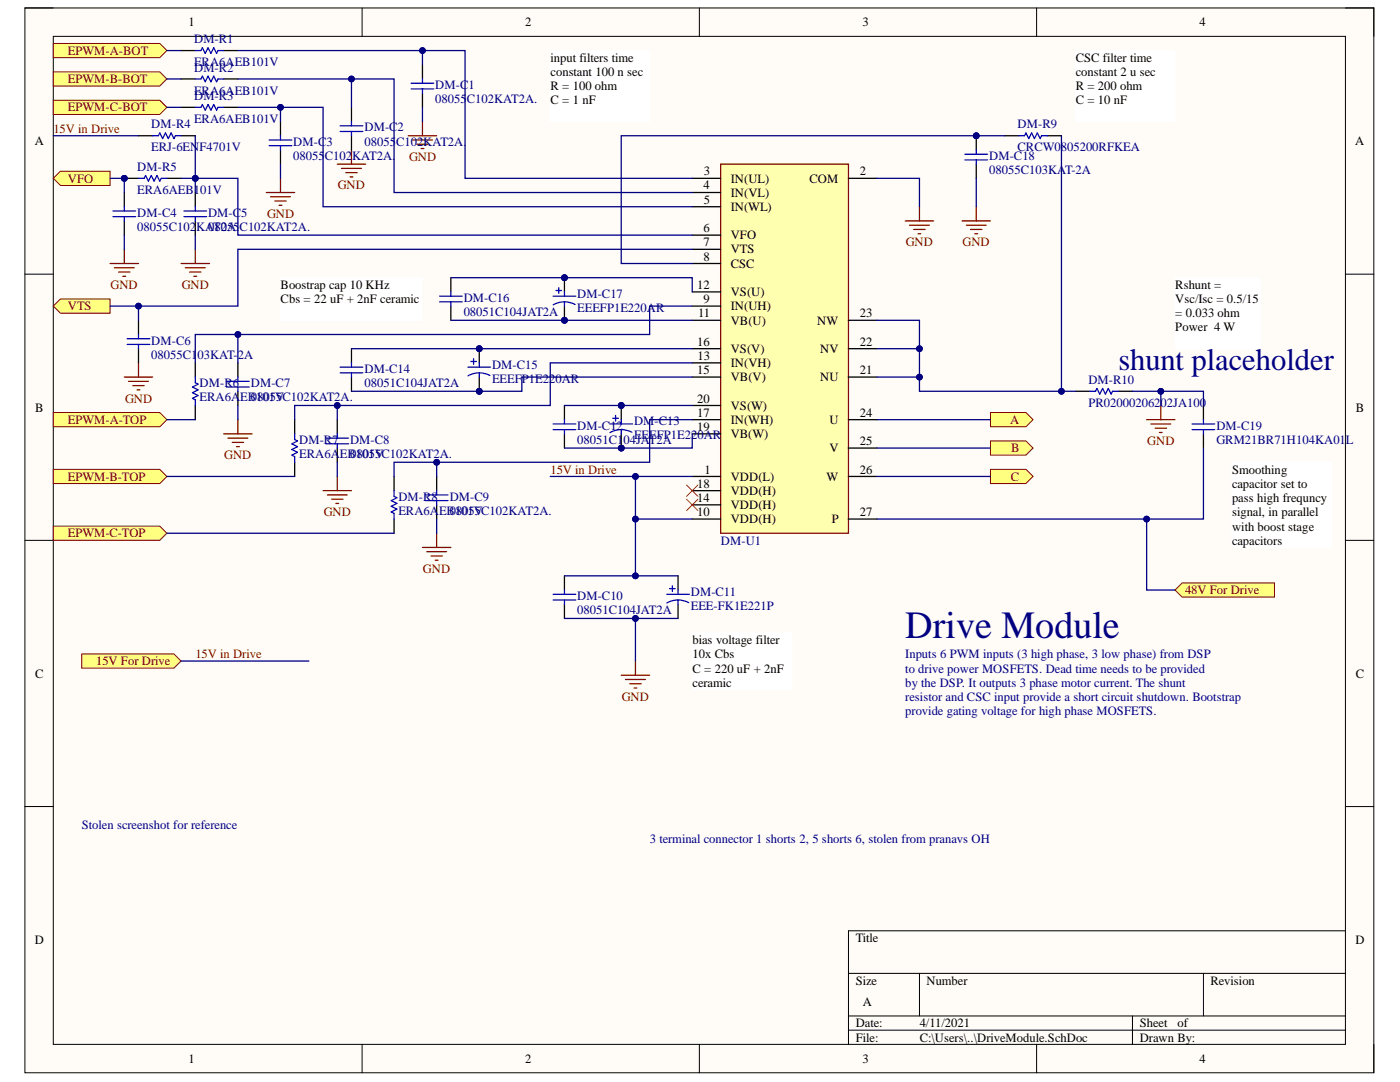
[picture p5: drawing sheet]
<svg xmlns="http://www.w3.org/2000/svg" width="279mm" height="216mm" viewBox="0 0 279 216" stroke-linecap="round" stroke-linejoin="round" font-family="sans-serif">
<defs><g id="words">
<text font-size="7.7" fill="#000080" x="180.7" y="127.4">Drive Module</text>
<text font-size="6.2" fill="#000080" x="223.2" y="73.9">shunt placeholder</text>
<g font-size="2.5">
<text x="37.6" y="5.2">1</text>
<text x="104.8" y="5.2">2</text>
<text x="172.1" y="5.2">3</text>
<text x="239.4" y="5.2">4</text>
<text x="109.9" y="12.4">i</text>
<text x="109.9" y="15.1">constant 100 n sec</text>
<text x="110.5" y="12.4">nput filters time</text>
<text x="214.7" y="12.4">CSC filter time</text>
<text x="214.7" y="15.1">constant 2 u sec</text>
<text x="109.9" y="18">R = 100 ohm</text>
<text x="109.9" y="20.8">C = 1 nF</text>
<text x="214.7" y="18">R = 200 ohm</text>
<text x="214.7" y="20.8">C = 10 nF</text>
<text x="6.9" y="29">A</text>
<text x="270.4" y="29">A</text>
<text x="140.5" y="35">3</text>
<text x="171.6" y="35">2</text>
<text x="140.4" y="37.8">4</text>
<text x="140.5" y="40.7">5</text>
<text x="145.8" y="36.5">IN(UL)</text>
<text x="145.8" y="39.2">IN(VL)</text>
<text x="161.6" y="36.5">COM</text>
<text x="140.4" y="46.3">6</text>
<text x="145.8" y="42.1">IN(WL)</text>
<text x="145.8" y="47.8">VFO</text>
<text x="140.4" y="49.1">7</text>
<text x="140.4" y="52">8</text>
<text x="145.8" y="50.6">VTS</text>
<text x="145.8" y="53.4">CSC</text>
<text x="56" y="57.7">Boostrap cap 10 KHz</text>
<text x="139.1" y="57.7">12</text>
<text x="145.8" y="59.1">VS(U)</text>
<text x="234.6" y="57.7">Rshunt =</text>
<text x="56" y="60.5">Cbs = 22 uF + 2nF ceramic</text>
<text x="139.3" y="63.3">11</text>
<text x="140.4" y="60.5">9</text>
<text x="145.8" y="61.9">IN(UH)</text>
<text x="145.8" y="64.8">VB(U)</text>
<text x="163.1" y="64.8">NW</text>
<text x="171.6" y="63.3">23</text>
<text x="234.6" y="60.5">Vsc/Isc = 0.5/15</text>
<text x="234.6" y="63.3">= 0.033 ohm</text>
<text x="139.1" y="69">16</text>
<text x="139.2" y="71.8">13</text>
<text x="145.8" y="70.4">VS(V)</text>
<text x="163.7" y="70.4">NV</text>
<text x="171.6" y="69">22</text>
<text x="234.6" y="66.1">Power 4 W</text>
<text x="139.1" y="74.7">15</text>
<text x="145.8" y="73.2">IN(VH)</text>
<text x="145.8" y="76.1">VB(V)</text>
<text x="163.7" y="76.1">NU</text>
<text x="171.6" y="74.7">21</text>
<text x="7" y="82.1">B</text>
<text x="139.1" y="83.1">17</text>
<text x="139.1" y="80.3">20</text>
<text x="145.8" y="81.8">VS(W)</text>
<text x="171.6" y="83.1">24</text>
<text x="270.6" y="82.1">B</text>
<text x="139.1" y="86">19</text>
<text x="145.8" y="84.6">IN(WH)</text>
<text x="145.8" y="87.4">VB(W)</text>
<text x="165.5" y="84.6">U</text>
<text x="171.6" y="88.8">25</text>
<text x="140.6" y="94.5">1</text>
<text x="145.8" y="95.9">VDD(L)</text>
<text x="164.9" y="95.9">W</text>
<text x="165.5" y="90.2">V</text>
<text x="171.6" y="94.5">26</text>
<text x="245.9" y="94.5">Smoothing</text>
<text x="139.1" y="100.2">14</text>
<text x="139.1" y="97.3">18</text>
<text x="145.8" y="101.6">VDD(H)</text>
<text x="145.8" y="98.8">VDD(H)</text>
<text x="245.9" y="97.3">capacitor set to</text>
<text x="245.9" y="100.2">pass high frequncy</text>
<text x="139.1" y="103">10</text>
<text x="145.8" y="104.4">VDD(H)</text>
<text x="166" y="104.4">P</text>
<text x="171.6" y="103">27</text>
<text x="245.9" y="103">signal, in parallel</text>
<text x="245.9" y="105.9">with boost stage</text>
<text x="245.9" y="108.7">capacitors</text>
<text x="138.2" y="128.5">bias voltage filter</text>
<text x="138.2" y="131.3">10x Cbs</text>
<text x="7" y="135.2">C</text>
<text x="138.2" y="134.2">C = 220 uF + 2nF</text>
<text x="138.2" y="137">ceramic</text>
<text x="270.6" y="135.2">C</text>
<text x="6.9" y="188.3">D</text>
<text x="170.8" y="188">Title</text>
<text x="270.5" y="188.3">D</text>
<text x="170.8" y="196.5">Size</text>
<text x="184.9" y="196.5">Number</text>
<text x="241.6" y="196.5">Revision</text>
<text x="172.2" y="200.7">A</text>
<text x="170.8" y="205">Date:</text>
<text x="170.8" y="207.9">File:</text>
<text x="183.6" y="205">4/11/2021</text>
<text x="183.6" y="207.9">C:\Users\..\DriveModule.SchDoc</text>
<text x="227.5" y="205">Sheet</text>
<text x="227.5" y="207.9">Drawn By:</text>
<text x="235" y="205">of</text>
<text x="37.6" y="212.1">1</text>
<text x="104.8" y="212.1">2</text>
<text x="172.1" y="212.1">3</text>
<text x="239.4" y="212.1">4</text>
</g>
<g font-size="2.5" fill="#800000">
<text x="13.5" y="10.9">EPWM-A-BOT</text>
<text x="13.5" y="16.6">EPWM-B-BOT</text>
<text x="13.5" y="22.2">EPWM-C-BOT</text>
<text x="10.7" y="26.5">15V in Drive</text>
<text x="81.6" y="32.1">GND</text>
<text x="13.5" y="36.5">VFO</text>
<text x="67.4" y="37.8">GND</text>
<text x="53.3" y="43.5">GND</text>
<text x="180.8" y="49.1">GND</text>
<text x="192.1" y="49.1">GND</text>
<text x="22.1" y="57.7">GND</text>
<text x="36.3" y="57.7">GND</text>
<text x="13.5" y="61.9">VTS</text>
<text x="25" y="80.3">GND</text>
<text x="13.5" y="84.6">EPWM-A-TOP</text>
<text x="201.6" y="84.6">A</text>
<text x="229" y="88.8">GND</text>
<text x="13.5" y="95.9">EPWM-B-TOP</text>
<text x="44.7" y="91.7">GND</text>
<text x="109.9" y="94.5">15V in Drive</text>
<text x="201.7" y="95.9">C</text>
<text x="201.8" y="90.2">B</text>
<text x="13.5" y="107.2">EPWM-C-TOP</text>
<text x="64.6" y="103">GND</text>
<text x="84.4" y="114.3">GND</text>
<text x="236.5" y="118.6">48V For Drive</text>
<text x="39" y="131.3">15V in Drive</text>
<text x="19.2" y="132.8">15V For Drive</text>
<text x="124.1" y="139.9">GND</text>
</g>
<g font-size="2.5" fill="#000080">
<text x="38.7" y="8.6">DM-R1</text>
<text x="38.7" y="13.2">ERA6AEB101V</text>
<text x="38.7" y="14.3">DM-R2</text>
<text x="86.9" y="17.8">DM-C1</text>
<text x="38.7" y="18.9">ERA6AEB101V</text>
<text x="38.7" y="20">DM-R3</text>
<text x="86.9" y="20.6">08055C102KAT2A.</text>
<text x="30.2" y="25.6">DM-R4</text>
<text x="38.7" y="24.5">ERA6AEB101V</text>
<text x="58.5" y="29.1">DM-C3</text>
<text x="72.7" y="26.2">DM-C2</text>
<text x="72.7" y="29.1">08055C102KAT2A.</text>
<text x="203.1" y="25.6">DM-R9</text>
<text x="27.4" y="34.2">DM-R5</text>
<text x="30.2" y="30.2">ERJ-6ENF4701V</text>
<text x="58.5" y="31.9">08055C102KAT2A.</text>
<text x="197.4" y="31.9">DM-C18</text>
<text x="197.4" y="34.8">08055C103KAT-2A</text>
<text x="203.1" y="30.2">CRCW0805200RFKEA</text>
<text x="27.4" y="38.7">ERA6AEB101V</text>
<text x="27.4" y="43.2">DM-C4</text>
<text x="27.4" y="46.1">08055C102KAT2A.</text>
<text x="41.5" y="43.2">DM-C5</text>
<text x="41.5" y="46.1">08055C102KAT2A.</text>
<text x="115.2" y="59.4">DM-C17</text>
<text x="92.5" y="60.2">DM-C16</text>
<text x="92.5" y="63.1">08051C104JAT2A</text>
<text x="115.2" y="62.2">EEEFP1E220AR</text>
<text x="30.2" y="68.8">DM-C6</text>
<text x="30.2" y="71.5">08055C103KAT-2A</text>
<text x="39.8" y="77.2">DM-R6</text>
<text x="50.1" y="77.2">DM-C7</text>
<text x="72.7" y="74.4">DM-C14</text>
<text x="72.7" y="77.2">08051C104JAT2A</text>
<text x="98.2" y="73.6">DM-C15</text>
<text x="98.2" y="76.4">EEEFP1E220AR</text>
<text x="217.2" y="76.6">DM-R10</text>
<text x="39.8" y="80.1">ERA6A</text>
<text x="48" y="80.1">EB101V</text>
<text x="50.1" y="80.1">08055C102KAT2A.</text>
<text x="217.2" y="81.2">PR02000206202JA100</text>
<text x="59.7" y="88.5">DM-R7</text>
<text x="69.9" y="88.5">DM-C8</text>
<text x="115.2" y="85.7">DM-C12</text>
<text x="115.2" y="88.5">08051C104JAT2A</text>
<text x="126.5" y="84.9">DM-C13</text>
<text x="126.5" y="87.7">EEEFP1E220AR</text>
<text x="242.8" y="85.7">DM-C19</text>
<text x="242.8" y="88.5">GRM21BR71H104KA01L</text>
<text x="59.7" y="91.4">ERA6A</text>
<text x="67.8" y="91.4">EB101V</text>
<text x="69.9" y="91.4">08055C102KAT2A.</text>
<text x="79.5" y="99.9">DM-R8</text>
<text x="89.7" y="99.9">DM-C9</text>
<text x="79.5" y="102.7">ERA6A</text>
<text x="87.6" y="102.7">EB101V</text>
<text x="89.7" y="102.7">08055C102KAT2A.</text>
<text x="143.9" y="108.7">DM-U1</text>
<text x="115.2" y="119.7">DM-C10</text>
<text x="137.9" y="118.9">DM-C11</text>
<text x="115.2" y="122.5">08051C104JAT2A</text>
<text x="137.9" y="121.7">EEE-FK1E221P</text>
<text x="180.7" y="131.3">Inputs 6 PWM inputs (3 high phase, 3 low phase) from DSP</text>
<text x="180.7" y="134.2">to drive power MOSFETS. Dead time needs to be provided</text>
<text x="180.7" y="137">by the DSP. It outputs 3 phase motor current. The shunt</text>
<text x="180.7" y="139.9">resistor and CSC input provide a short circuit shutdown. Bootstrap</text>
<text x="180.7" y="142.7">provide gating voltage for high phase MOSFETS.</text>
<text x="16.3" y="165.3">Stolen screenshot for reference</text>
<text x="129.7" y="168.2">3 terminal connector 1 shorts 2, 5 shorts 6, stolen from pranavs OH</text>
</g>
</g></defs>
<path d="M5 1.6h269.2v212.5h-269.2z" fill-rule="evenodd" fill="#fffcf8"/>
<path d="M5 1.6h269.2v212.5h-269.2z" fill="none" stroke="#000" stroke-width=".2"/>
<path d="M10.6 7.3h257.9v201.1h-257.9z" fill-rule="evenodd" fill="#fffcf8"/>
<g fill="none" stroke="#000" stroke-width=".2">
<path d="M5 1.6h5.6M10.6 7.3h257.9v201.1h-257.9zM72.3 1.6v5.7M139.6 1.6v5.7M206.9 1.6v5.7M268.5 1.6h5.7v5.7M5 54.7h5.6M268.5 54.7h5.7M5 107.8h5.6M268.5 107.8h5.7M5 160.9h5.6M268.5 160.9h5.7"/>
<path d="M169.3 194.2h99.2M183.5 194.2v8.5M240.2 194.2v8.5M268.5 185.7h-99.2v22.7M72.3 208.4v5.7M139.6 208.4v5.7M169.3 202.7h99.2M169.3 205.6h99.2M206.9 208.4v5.7M226 202.7v5.7M274.2 208.4v5.7"/>
</g>
<path d="M143.8 32.8h25.5v73.6h-25.5z" fill-rule="evenodd" fill="#ffffb0"/>
<path d="M143.8 32.8h25.5v73.6h-25.5z" fill="none" stroke="#800000" stroke-width=".26"/>
<g fill="none" stroke="#000" stroke-width=".26">
<path d="M138.2 35.6h5.6M138.2 38.4h5.6M169.3 35.6h5.7M138.2 41.2h5.6M138.2 58.2h5.6M138.2 49.7h5.6M138.2 52.6h5.6M138.2 46.9h5.6M138.2 61.1h5.6M138.2 72.4h5.6M138.2 63.9h5.6M138.2 75.2h5.6"/>
<path d="M138.2 69.6h5.6M169.3 63.9h5.7M169.3 75.2h5.7M169.3 69.6h5.7M138.2 97.9h5.6M138.2 95.1h5.6M138.2 83.7h5.6M138.2 86.6h5.6M138.2 80.9h5.6M169.3 95.1h5.7M169.3 83.7h5.7M169.3 89.4h5.7"/>
<path d="M138.2 103.6h5.6M138.2 100.7h5.6M169.3 103.6h5.7"/>
</g>
<path d="M197.7 82.3h7.1l1.4 1.4-1.4 1.5h-7.1z" fill-rule="evenodd" fill="#ffff80"/>
<path d="M197.7 82.3h7.1l1.4 1.4-1.4 1.5h-7.1z" fill="none" stroke="#800000" stroke-width=".2"/>
<path d="M197.7 88h7.1l1.4 1.4-1.4 1.4h-7.1z" fill-rule="evenodd" fill="#ffff80"/>
<path d="M197.7 88h7.1l1.4 1.4-1.4 1.4h-7.1z" fill="none" stroke="#800000" stroke-width=".2"/>
<path d="M197.7 93.7h7.1l1.4 1.4-1.4 1.4h-7.1z" fill-rule="evenodd" fill="#ffff80"/>
<path d="M197.7 93.7h7.1l1.4 1.4-1.4 1.4h-7.1z" fill="none" stroke="#800000" stroke-width=".2"/>
<path d="M10.6 82.3h21.3l1.4 1.4-1.4 1.5h-21.3z" fill-rule="evenodd" fill="#ffff80"/>
<path d="M10.6 82.3h21.3l1.4 1.4-1.4 1.5h-21.3z" fill="none" stroke="#800000" stroke-width=".2"/>
<path d="M10.6 93.7h21.3l1.4 1.4-1.4 1.4h-21.3z" fill-rule="evenodd" fill="#ffff80"/>
<path d="M10.6 93.7h21.3l1.4 1.4-1.4 1.4h-21.3z" fill="none" stroke="#800000" stroke-width=".2"/>
<path d="M10.6 105h21.3l1.4 1.4-1.4 1.4h-21.3z" fill-rule="evenodd" fill="#ffff80"/>
<path d="M10.6 105h21.3l1.4 1.4-1.4 1.4h-21.3z" fill="none" stroke="#800000" stroke-width=".2"/>
<path d="M10.6 8.7h21.3l1.4 1.4-1.4 1.4h-21.3z" fill-rule="evenodd" fill="#ffff80"/>
<path d="M10.6 8.7h21.3l1.4 1.4-1.4 1.4h-21.3z" fill="none" stroke="#800000" stroke-width=".2"/>
<path d="M10.6 14.3h21.3l1.4 1.5-1.4 1.4h-21.3z" fill-rule="evenodd" fill="#ffff80"/>
<path d="M10.6 14.3h21.3l1.4 1.5-1.4 1.4h-21.3z" fill="none" stroke="#800000" stroke-width=".2"/>
<path d="M10.6 20h21.3l1.4 1.4-1.4 1.4h-21.3z" fill-rule="evenodd" fill="#ffff80"/>
<path d="M10.6 20h21.3l1.4 1.4-1.4 1.4h-21.3z" fill="none" stroke="#800000" stroke-width=".2"/>
<path d="M10.6 35.6l1.5-1.4h9.9v2.8h-9.9z" fill-rule="evenodd" fill="#ffff80"/>
<path d="M10.6 35.6l1.5-1.4h9.9v2.8h-9.9z" fill="none" stroke="#800000" stroke-width=".2"/>
<path d="M10.6 61.1l1.5-1.4h9.9v2.8h-9.9z" fill-rule="evenodd" fill="#ffff80"/>
<path d="M10.6 61.1l1.5-1.4h9.9v2.8h-9.9z" fill="none" stroke="#800000" stroke-width=".2"/>
<path d="M137 96.8l2.3 2.2M137 99.6l2.3 2.3M139.3 96.8l-2.3 2.2M139.3 99.6l-2.3 2.3" fill="none" stroke="#f00" stroke-width=".2"/>
<path d="M180.7 44.1h5.6M181.5 44.9h4M182.4 45.8h2.2M183.2 46.6h.6M183.5 41.2v2.9" fill="none" stroke="#800000" stroke-width=".26"/>
<path d="M234.5 117.7l1.4-1.4h18.4v2.8h-18.4z" fill-rule="evenodd" fill="#ffff80"/>
<path d="M234.5 117.7l1.4-1.4h18.4v2.8h-18.4z" fill="none" stroke="#800000" stroke-width=".2"/>
<g fill="none" stroke="#800000" stroke-width=".26">
<path d="M53.1 38.4h5.7M54 39.3h4M56 35.6v2.8M67.3 32.8h5.7M68.2 33.6h3.9M69 34.5h2.3M69.9 35.3h.5M70.1 29.9v2.9M81.5 27.1h5.6M82.3 27.9h4M83.2 28.8h2.2M84 29.6h.6"/>
<path d="M84.3 24.3v2.8M22 52.6h5.6M22.8 53.4h4M23.7 54.3h2.2M24.5 55.1h.6M24.8 49.7v2.9M36.1 52.6h5.7M37 53.4h4M37.8 54.3h2.3M38.7 55.1h.6M39 49.7v2.9M54.8 40.1h2.3"/>
<path d="M55.7 41h.6M192 44.1h5.7M192.8 44.9h4M193.7 45.8h2.3M194.5 46.6h.6M194.8 41.2v2.9M24.8 75.2h5.7M25.7 76.1h3.9M26.5 76.9h2.3M27.4 77.8h.5M27.6 72.4v2.8M44.6 86.6h5.7"/>
<path d="M45.5 87.4h4M46.3 88.3h2.3M47.2 89.1h.6M47.5 83.7v2.9M64.5 97.9h5.6M65.3 98.8h4M66.2 99.6h2.2M67.3 95.1v2.8M228.8 83.7h5.7M229.7 84.6h3.9M230.5 85.4h2.3M231.4 86.3h.5"/>
<path d="M231.7 80.9v2.8M67 100.5h.6M84.3 109.2h5.7M85.2 110.1h3.9M86 110.9h2.3M86.9 111.8h.5M87.1 106.4v2.8M124 134.7h5.6M124.8 135.6h4M125.7 136.4h2.3M126.5 137.3h.6M126.8 131.9v2.8"/>
</g>
<path d="M245.8 92.2h19.9v17h-19.9z" fill-rule="evenodd" fill="#fff"/>
<path d="M245.8 92.2h19.9v17h-19.9z" fill="none" stroke="#fff" stroke-width=".2"/>
<path d="M234.5 55.4h17v14.2h-17z" fill-rule="evenodd" fill="#fff"/>
<path d="M234.5 55.4h17v14.2h-17z" fill="none" stroke="#fff" stroke-width=".2"/>
<path d="M214.7 10.1h19.8v14.2h-19.8z" fill-rule="evenodd" fill="#fff"/>
<path d="M214.7 10.1h19.8v14.2h-19.8z" fill="none" stroke="#fff" stroke-width=".2"/>
<path d="M109.8 10.1h19.8v14.2h-19.8z" fill-rule="evenodd" fill="#fff"/>
<path d="M109.8 10.1h19.8v14.2h-19.8z" fill="none" stroke="#fff" stroke-width=".2"/>
<circle cx="112.6" cy="55.4" r=".57" fill="#000080"/>
<circle cx="112.6" cy="55.4" r=".57" fill="none" stroke="#000080" stroke-width=".2"/>
<circle cx="112.6" cy="63.9" r=".57" fill="#000080"/>
<circle cx="112.6" cy="63.9" r=".57" fill="none" stroke="#000080" stroke-width=".2"/>
<path d="M112.6 55.4v2.8" fill="none" stroke="#000" stroke-width=".26"/>
<circle cx="112.6" cy="55.4" r=".57" fill="#000080"/>
<circle cx="112.6" cy="55.4" r=".57" fill="none" stroke="#000080" stroke-width=".2"/>
<path d="M112.6 61.1v2.8" fill="none" stroke="#000" stroke-width=".26"/>
<circle cx="112.6" cy="63.9" r=".57" fill="#000080"/>
<circle cx="112.6" cy="63.9" r=".57" fill="none" stroke="#000080" stroke-width=".2"/>
<path d="M110.4 59.1h4.5M111 58h1.1M111.5 57.4v1.1M112.6 58.2v.9M112.6 60.2l.9 .1 1.3 .5M112.6 60.2l-1.3 .2-.9 .4M112.6 60.2v.9" fill="none" stroke="#00f" stroke-width=".26"/>
<circle cx="124" cy="80.9" r=".57" fill="#000080"/>
<circle cx="124" cy="80.9" r=".57" fill="none" stroke="#000080" stroke-width=".2"/>
<circle cx="124" cy="89.4" r=".57" fill="#000080"/>
<circle cx="124" cy="89.4" r=".57" fill="none" stroke="#000080" stroke-width=".2"/>
<path d="M124 80.9v2.8" fill="none" stroke="#000" stroke-width=".26"/>
<circle cx="124" cy="80.9" r=".57" fill="#000080"/>
<circle cx="124" cy="80.9" r=".57" fill="none" stroke="#000080" stroke-width=".2"/>
<path d="M124 86.6v2.8" fill="none" stroke="#000" stroke-width=".26"/>
<circle cx="124" cy="89.4" r=".57" fill="#000080"/>
<circle cx="124" cy="89.4" r=".57" fill="none" stroke="#000080" stroke-width=".2"/>
<path d="M121.7 84.6h4.6M122.3 83.5h1.1M122.9 82.9v1.1M124 85.7l1.3 .2 .8 .4M124 85.7l-1.4 .2-.9 .4M124 83.7v.9M124 85.7v.9" fill="none" stroke="#00f" stroke-width=".26"/>
<circle cx="95.6" cy="69.6" r=".57" fill="#000080"/>
<circle cx="95.6" cy="69.6" r=".57" fill="none" stroke="#000080" stroke-width=".2"/>
<circle cx="95.6" cy="78.1" r=".57" fill="#000080"/>
<circle cx="95.6" cy="78.1" r=".57" fill="none" stroke="#000080" stroke-width=".2"/>
<path d="M95.6 69.6v2.8" fill="none" stroke="#000" stroke-width=".26"/>
<circle cx="95.6" cy="69.6" r=".57" fill="#000080"/>
<circle cx="95.6" cy="69.6" r=".57" fill="none" stroke="#000080" stroke-width=".2"/>
<path d="M95.6 75.2v2.9" fill="none" stroke="#000" stroke-width=".26"/>
<circle cx="95.6" cy="78.1" r=".57" fill="#000080"/>
<circle cx="95.6" cy="78.1" r=".57" fill="none" stroke="#000080" stroke-width=".2"/>
<g fill="none" stroke="#00f" stroke-width=".26">
<path d="M87.7 59.1h4.5M90 58.2v.9M67.9 73.3h4.5M67.9 74.4h4.5M70.1 72.4v.9M70.1 74.4v.8M87.7 60.2h4.5M90 60.2v.9M93.4 73.3h4.5M93.9 72.1h1.2M94.5 71.6v1.1M95.6 74.4l1.4 .2 .8 .3"/>
<path d="M95.6 74.4l-1.3 .2-.9 .4M95.6 72.4v.9M95.6 74.4v.8M110.4 84.6h4.5M110.4 85.7h4.5M112.6 83.7v.9M112.6 85.7v.9M110.4 118.6h4.5M110.4 119.7h4.5M112.6 117.7v.9M112.6 119.7v.9M133.1 118.6h4.5"/>
<path d="M133.6 117.5h1.2M134.2 116.9v1.1M135.3 119.7l1.3 .2 .9 .4M135.3 119.7l-.9 .1-1.3 .5M135.3 117.7v.9M135.3 119.7v.9"/>
</g>
<path d="M90 55.4v2.8M70.1 69.6v2.8M70.1 75.2v2.9M90 61.1v2.8M112.6 80.9v2.8M112.6 86.6v2.8M112.6 114.9v2.8M135.3 114.9v2.8M112.6 120.6v2.8M135.3 120.6v2.8" fill="none" stroke="#000" stroke-width=".26"/>
<path d="M56 55.4h28.3v8.5h-28.3z" fill-rule="evenodd" fill="#fff"/>
<path d="M56 55.4h28.3v8.5h-28.3z" fill="none" stroke="#fff" stroke-width=".2"/>
<path d="M138.2 126.2h19.8v11.4h-19.8z" fill-rule="evenodd" fill="#fff"/>
<path d="M138.2 126.2h19.8v11.4h-19.8z" fill="none" stroke="#fff" stroke-width=".2"/>
<g fill="none" stroke="#000" stroke-width=".26">
<path d="M84.3 12.9v2.9M84.3 18.6v2.8M24.8 38.4v2.8M39 38.4v2.8M56 24.3v2.8M56 29.9v2.9M70.1 21.4v2.9M70.1 27.1v2.8M24.8 44.1v2.8M39 44.1v2.8M27.6 63.9v2.8M27.6 69.6v2.8"/>
<path d="M47.5 72.4v2.8M47.5 78.1v2.8M67.3 83.7v2.9M67.3 89.4v2.8M87.1 95.1v2.8M87.1 100.7v2.9"/>
</g>
<g fill="none" stroke="#00f" stroke-width=".26">
<path d="M82 16.6h4.6M82 17.7h4.6M84.3 15.8v.8M84.3 17.7v.9M53.7 27.9h4.5M53.7 29.1h4.5M56 27.1v.8M56 29.1v.8M67.9 25.1h4.5M67.9 26.2h4.5M70.1 24.3v.8M70.1 26.2v.9"/>
<path d="M22.5 42.1h4.6M22.5 43.2h4.6M24.8 41.2v.9M24.8 43.2v.9M36.7 42.1h4.5M36.7 43.2h4.5M39 41.2v.9M39 43.2v.9M25.4 67.6h4.5M25.4 68.7h4.5M27.6 66.7v.9M27.6 68.7v.9"/>
<path d="M45.2 76.1h4.5M45.2 77.2h4.5M47.5 75.2v.9M47.5 77.2v.9M65 87.4h4.6M65 88.6h4.6M67.3 86.6v.8M67.3 88.6v.8M84.9 98.8h4.5M84.9 99.9h4.5M87.1 97.9v.9M87.1 99.9v.8"/>
</g>
<circle cx="194.8" cy="27.1" r=".57" fill="#000080"/>
<circle cx="194.8" cy="27.1" r=".57" fill="none" stroke="#000080" stroke-width=".2"/>
<path d="M194.8 27.1v2.8M194.8 32.8v2.8" fill="none" stroke="#000" stroke-width=".26"/>
<circle cx="194.8" cy="27.1" r=".57" fill="#000080"/>
<circle cx="194.8" cy="27.1" r=".57" fill="none" stroke="#000080" stroke-width=".2"/>
<g fill="none" stroke="#00f" stroke-width=".26">
<path d="M39 10.1h1.1l.3-.6 .6 1.2 .5-1.2 .6 1.2 .6-1.2 .5 1.2 .3-.6h1.1M39 15.8h1.1l.3-.6 .6 1.1 .5-1.1 .6 1.1 .6-1.1 .5 1.1 .3-.5h1.1M39 21.4h1.1l.3-.5 .6 1.1 .5-1.1 .6 1.1 .6-1.1 .5 1.1 .3-.6h1.1M192.6 30.8h4.5M192.6 31.9h4.5M194.8 29.9v.9M194.8 31.9v.9M203.3 27.1h1.2l.3-.6 .5 1.2 .6-1.2 .5 1.2 .6-1.2 .6 1.2 .3-.6h1.1M39 75.2v1.2l.5 .3-1.1 .5 1.1 .6-1.1 .6 1.1 .5-1.1 .6 .6 .3v1.1M58.8 86.6v1.1l.6 .3-1.2 .6 1.2 .5-1.2 .6 1.2 .6-1.2 .5 .6 .3v1.1M78.6 97.9v1.1l.6 .3-1.1 .6 1.1 .6-1.1 .5 1.1 .6-1.1 .6 .5 .2v1.2M237.9 84.6h4.5"/>
<path d="M237.9 85.7h4.5M240.2 83.7v.9M240.2 85.7v.9"/>
</g>
<g fill="none" stroke="#000" stroke-width=".26">
<path d="M36.1 10.1h2.9M36.1 15.8h2.9M44.6 10.1h2.9M44.6 15.8h2.9M36.1 21.4h2.9M44.6 21.4h2.9M200.5 27.1h2.8M209 27.1h2.8M39 72.4v2.8M39 80.9v2.8M58.8 83.7v2.9M58.8 92.2v2.9"/>
<path d="M78.6 95.1v2.8M240.2 80.9v2.8M240.2 86.6v2.8M78.6 103.6v2.8"/>
</g>
<path d="M16.3 130.5h18.4l1.4 1.4-1.4 1.4h-18.4z" fill-rule="evenodd" fill="#ffff80"/>
<path d="M16.3 130.5h18.4l1.4 1.4-1.4 1.4h-18.4z" fill="none" stroke="#800000" stroke-width=".2"/>
<circle cx="24.8" cy="35.6" r=".57" fill="#000080"/>
<circle cx="24.8" cy="35.6" r=".57" fill="none" stroke="#000080" stroke-width=".2"/>
<path d="M24.8 35.6h2.8M33.3 35.6h2.8" fill="none" stroke="#000" stroke-width=".26"/>
<circle cx="24.8" cy="35.6" r=".57" fill="#000080"/>
<circle cx="24.8" cy="35.6" r=".57" fill="none" stroke="#000080" stroke-width=".2"/>
<path d="M27.6 35.6h1.2l.3-.6 .5 1.1 .6-1.1 .6 1.1 .5-1.1 .6 1.1 .3-.5h1.1M30.5 27.1h1.1l.3-.6 .6 1.2 .5-1.2 .6 1.2 .6-1.2 .5 1.2 .3-.6h1.1M217.5 78.1h1.1l.3-.6 .6 1.1 .6-1.1 .5 1.1 .6-1.1 .6 1.1 .2-.5h1.2" fill="none" stroke="#00f" stroke-width=".26"/>
<path d="M27.6 27.1h2.9M36.1 27.1h2.9M214.7 78.1h2.8M223.2 78.1h2.8" fill="none" stroke="#000" stroke-width=".26"/>
<path d="M231.7 78.1v2.8" fill="none" stroke="#000080" stroke-width=".26"/>
<circle cx="231.7" cy="78.1" r=".57" fill="#000080"/>
<circle cx="231.7" cy="78.1" r=".57" fill="none" stroke="#000080" stroke-width=".2"/>
<path d="M33.3 10.1h2.8M33.3 15.8h2.8M33.3 21.4h2.8M84.3 21.4v2.9M24.8 46.9v2.8M39 46.9v2.8M228.8 103.6v14.1h5.7" fill="none" stroke="#000080" stroke-width=".26"/>
<circle cx="228.8" cy="103.6" r=".57" fill="#000080"/>
<circle cx="228.8" cy="103.6" r=".57" fill="none" stroke="#000080" stroke-width=".2"/>
<path d="M175 35.6h8.5v5.6M175 75.2h8.5M175 95.1h22.7M175 89.4h22.7" fill="none" stroke="#000080" stroke-width=".26"/>
<circle cx="183.5" cy="75.2" r=".57" fill="#000080"/>
<circle cx="183.5" cy="75.2" r=".57" fill="none" stroke="#000080" stroke-width=".2"/>
<path d="M175 69.6h8.5" fill="none" stroke="#000080" stroke-width=".26"/>
<circle cx="183.5" cy="69.6" r=".57" fill="#000080"/>
<circle cx="183.5" cy="69.6" r=".57" fill="none" stroke="#000080" stroke-width=".2"/>
<path d="M47.5 10.1h45.3v25.5h45.4" fill="none" stroke="#000080" stroke-width=".26"/>
<circle cx="84.3" cy="10.1" r=".57" fill="#000080"/>
<circle cx="84.3" cy="10.1" r=".57" fill="none" stroke="#000080" stroke-width=".2"/>
<path d="M70.1 15.8v5.6" fill="none" stroke="#000080" stroke-width=".26"/>
<circle cx="70.1" cy="15.8" r=".57" fill="#000080"/>
<circle cx="70.1" cy="15.8" r=".57" fill="none" stroke="#000080" stroke-width=".2"/>
<path d="M47.5 15.8h31.1v22.6h59.6M56 32.8v2.8" fill="none" stroke="#000080" stroke-width=".26"/>
<circle cx="70.1" cy="15.8" r=".57" fill="#000080"/>
<circle cx="70.1" cy="15.8" r=".57" fill="none" stroke="#000080" stroke-width=".2"/>
<path d="M47.5 21.4h8.5v2.9" fill="none" stroke="#000080" stroke-width=".26"/>
<circle cx="56" cy="21.4" r=".57" fill="#000080"/>
<circle cx="56" cy="21.4" r=".57" fill="none" stroke="#000080" stroke-width=".2"/>
<path d="M56 21.4h8.5v19.8h73.7" fill="none" stroke="#000080" stroke-width=".26"/>
<circle cx="56" cy="21.4" r=".57" fill="#000080"/>
<circle cx="56" cy="21.4" r=".57" fill="none" stroke="#000080" stroke-width=".2"/>
<path d="M22 35.6h2.8v2.8" fill="none" stroke="#000080" stroke-width=".26"/>
<circle cx="24.8" cy="35.6" r=".57" fill="#000080"/>
<circle cx="24.8" cy="35.6" r=".57" fill="none" stroke="#000080" stroke-width=".2"/>
<path d="M33.3 83.7h5.7M33.3 95.1h25.5M47.5 80.9v2.8M67.3 92.2v2.9M78.6 95.1v-2.9h8.5v2.9M175 83.7h22.7M33.3 106.4h45.3M87.1 103.6v2.8" fill="none" stroke="#000080" stroke-width=".26"/>
<circle cx="87.1" cy="92.2" r=".57" fill="#000080"/>
<circle cx="87.1" cy="92.2" r=".57" fill="none" stroke="#000080" stroke-width=".2"/>
<path d="M194.8 35.6v5.6M126.8 95.1v8.5h11.4" fill="none" stroke="#000080" stroke-width=".26"/>
<circle cx="126.8" cy="103.6" r=".57" fill="#000080"/>
<circle cx="126.8" cy="103.6" r=".57" fill="none" stroke="#000080" stroke-width=".2"/>
<circle cx="126.8" cy="95.1" r=".57" fill="#000080"/>
<circle cx="126.8" cy="95.1" r=".57" fill="none" stroke="#000080" stroke-width=".2"/>
<path d="M39 35.6h8.5v11.3h90.7" fill="none" stroke="#000080" stroke-width=".26"/>
<circle cx="39" cy="35.6" r=".57" fill="#000080"/>
<circle cx="39" cy="35.6" r=".57" fill="none" stroke="#000080" stroke-width=".2"/>
<path d="M138.2 49.7h-90.7v11.4h-25.5" fill="none" stroke="#000080" stroke-width=".26"/>
<circle cx="27.6" cy="61.1" r=".57" fill="#000080"/>
<circle cx="27.6" cy="61.1" r=".57" fill="none" stroke="#000080" stroke-width=".2"/>
<path d="M39 72.4v-5.7h8.5v5.7" fill="none" stroke="#000080" stroke-width=".26"/>
<circle cx="47.5" cy="66.7" r=".57" fill="#000080"/>
<circle cx="47.5" cy="66.7" r=".57" fill="none" stroke="#000080" stroke-width=".2"/>
<path d="M58.8 83.7v-2.8h8.5v2.8" fill="none" stroke="#000080" stroke-width=".26"/>
<circle cx="67.3" cy="80.9" r=".57" fill="#000080"/>
<circle cx="67.3" cy="80.9" r=".57" fill="none" stroke="#000080" stroke-width=".2"/>
<path d="M138.2 83.7h-8.6v8.5h-42.5" fill="none" stroke="#000080" stroke-width=".26"/>
<circle cx="87.1" cy="92.2" r=".57" fill="#000080"/>
<circle cx="87.1" cy="92.2" r=".57" fill="none" stroke="#000080" stroke-width=".2"/>
<path d="M138.2 72.4h-28.4v8.5h-42.5" fill="none" stroke="#000080" stroke-width=".26"/>
<circle cx="67.3" cy="80.9" r=".57" fill="#000080"/>
<circle cx="67.3" cy="80.9" r=".57" fill="none" stroke="#000080" stroke-width=".2"/>
<path d="M138.2 61.1h-8.6v5.6h-82.1" fill="none" stroke="#000080" stroke-width=".26"/>
<circle cx="47.5" cy="66.7" r=".57" fill="#000080"/>
<circle cx="47.5" cy="66.7" r=".57" fill="none" stroke="#000080" stroke-width=".2"/>
<path d="M90 55.4h48.2v2.8" fill="none" stroke="#000080" stroke-width=".26"/>
<circle cx="112.6" cy="55.4" r=".57" fill="#000080"/>
<circle cx="112.6" cy="55.4" r=".57" fill="none" stroke="#000080" stroke-width=".2"/>
<path d="M90 63.9h48.2" fill="none" stroke="#000080" stroke-width=".26"/>
<circle cx="112.6" cy="63.9" r=".57" fill="#000080"/>
<circle cx="112.6" cy="63.9" r=".57" fill="none" stroke="#000080" stroke-width=".2"/>
<path d="M112.6 80.9h25.6" fill="none" stroke="#000080" stroke-width=".26"/>
<circle cx="124" cy="80.9" r=".57" fill="#000080"/>
<circle cx="124" cy="80.9" r=".57" fill="none" stroke="#000080" stroke-width=".2"/>
<path d="M138.2 86.6v2.8h-25.6" fill="none" stroke="#000080" stroke-width=".26"/>
<circle cx="124" cy="89.4" r=".57" fill="#000080"/>
<circle cx="124" cy="89.4" r=".57" fill="none" stroke="#000080" stroke-width=".2"/>
<path d="M70.1 69.6h68.1" fill="none" stroke="#000080" stroke-width=".26"/>
<circle cx="95.6" cy="69.6" r=".57" fill="#000080"/>
<circle cx="95.6" cy="69.6" r=".57" fill="none" stroke="#000080" stroke-width=".2"/>
<path d="M138.2 75.2h-34.1v2.9h-34" fill="none" stroke="#000080" stroke-width=".26"/>
<circle cx="95.6" cy="78.1" r=".57" fill="#000080"/>
<circle cx="95.6" cy="78.1" r=".57" fill="none" stroke="#000080" stroke-width=".2"/>
<path d="M84.3 10.1v2.8" fill="none" stroke="#000080" stroke-width=".26"/>
<circle cx="84.3" cy="10.1" r=".57" fill="#000080"/>
<circle cx="84.3" cy="10.1" r=".57" fill="none" stroke="#000080" stroke-width=".2"/>
<path d="M27.6 61.1v2.8" fill="none" stroke="#000080" stroke-width=".26"/>
<circle cx="27.6" cy="61.1" r=".57" fill="#000080"/>
<circle cx="27.6" cy="61.1" r=".57" fill="none" stroke="#000080" stroke-width=".2"/>
<path d="M211.8 27.1v51" fill="none" stroke="#000080" stroke-width=".26"/>
<circle cx="211.8" cy="78.1" r=".57" fill="#000080"/>
<circle cx="211.8" cy="78.1" r=".57" fill="none" stroke="#000080" stroke-width=".2"/>
<path d="M240.2 89.4v14.2h-65.2" fill="none" stroke="#000080" stroke-width=".26"/>
<circle cx="228.8" cy="103.6" r=".57" fill="#000080"/>
<circle cx="228.8" cy="103.6" r=".57" fill="none" stroke="#000080" stroke-width=".2"/>
<path d="M109.8 95.1h28.4M36.1 131.9h25.5" fill="none" stroke="#000080" stroke-width=".26"/>
<circle cx="126.8" cy="95.1" r=".57" fill="#000080"/>
<circle cx="126.8" cy="95.1" r=".57" fill="none" stroke="#000080" stroke-width=".2"/>
<path d="M36.1 35.6h2.9" fill="none" stroke="#000080" stroke-width=".26"/>
<circle cx="39" cy="35.6" r=".57" fill="#000080"/>
<circle cx="39" cy="35.6" r=".57" fill="none" stroke="#000080" stroke-width=".2"/>
<path d="M175 63.9h8.5v14.2h31.2" fill="none" stroke="#000080" stroke-width=".26"/>
<circle cx="211.8" cy="78.1" r=".57" fill="#000080"/>
<circle cx="211.8" cy="78.1" r=".57" fill="none" stroke="#000080" stroke-width=".2"/>
<circle cx="183.5" cy="75.2" r=".57" fill="#000080"/>
<circle cx="183.5" cy="75.2" r=".57" fill="none" stroke="#000080" stroke-width=".2"/>
<circle cx="183.5" cy="69.6" r=".57" fill="#000080"/>
<circle cx="183.5" cy="69.6" r=".57" fill="none" stroke="#000080" stroke-width=".2"/>
<path d="M226 78.1h14.2v2.8" fill="none" stroke="#000080" stroke-width=".26"/>
<circle cx="231.7" cy="78.1" r=".57" fill="#000080"/>
<circle cx="231.7" cy="78.1" r=".57" fill="none" stroke="#000080" stroke-width=".2"/>
<path d="M39 27.1v11.3" fill="none" stroke="#000080" stroke-width=".26"/>
<circle cx="39" cy="35.6" r=".57" fill="#000080"/>
<circle cx="39" cy="35.6" r=".57" fill="none" stroke="#000080" stroke-width=".2"/>
<path d="M10.6 27.1h17M112.6 114.9h14.2" fill="none" stroke="#000080" stroke-width=".26"/>
<circle cx="126.8" cy="114.9" r=".57" fill="#000080"/>
<circle cx="126.8" cy="114.9" r=".57" fill="none" stroke="#000080" stroke-width=".2"/>
<path d="M126.8 103.6v11.3h8.5" fill="none" stroke="#000080" stroke-width=".26"/>
<circle cx="126.8" cy="103.6" r=".57" fill="#000080"/>
<circle cx="126.8" cy="103.6" r=".57" fill="none" stroke="#000080" stroke-width=".2"/>
<circle cx="126.8" cy="114.9" r=".57" fill="#000080"/>
<circle cx="126.8" cy="114.9" r=".57" fill="none" stroke="#000080" stroke-width=".2"/>
<path d="M135.3 123.4h-8.5v8.5" fill="none" stroke="#000080" stroke-width=".26"/>
<circle cx="126.8" cy="123.4" r=".57" fill="#000080"/>
<circle cx="126.8" cy="123.4" r=".57" fill="none" stroke="#000080" stroke-width=".2"/>
<path d="M112.6 123.4h14.2" fill="none" stroke="#000080" stroke-width=".26"/>
<circle cx="126.8" cy="123.4" r=".57" fill="#000080"/>
<circle cx="126.8" cy="123.4" r=".57" fill="none" stroke="#000080" stroke-width=".2"/>
<path d="M200.5 27.1h-76.5v25.5h14.2" fill="none" stroke="#000080" stroke-width=".26"/>
<circle cx="194.8" cy="27.1" r=".57" fill="#000080"/>
<circle cx="194.8" cy="27.1" r=".57" fill="none" stroke="#000080" stroke-width=".2"/>
<use href="#words"/>
</svg>
